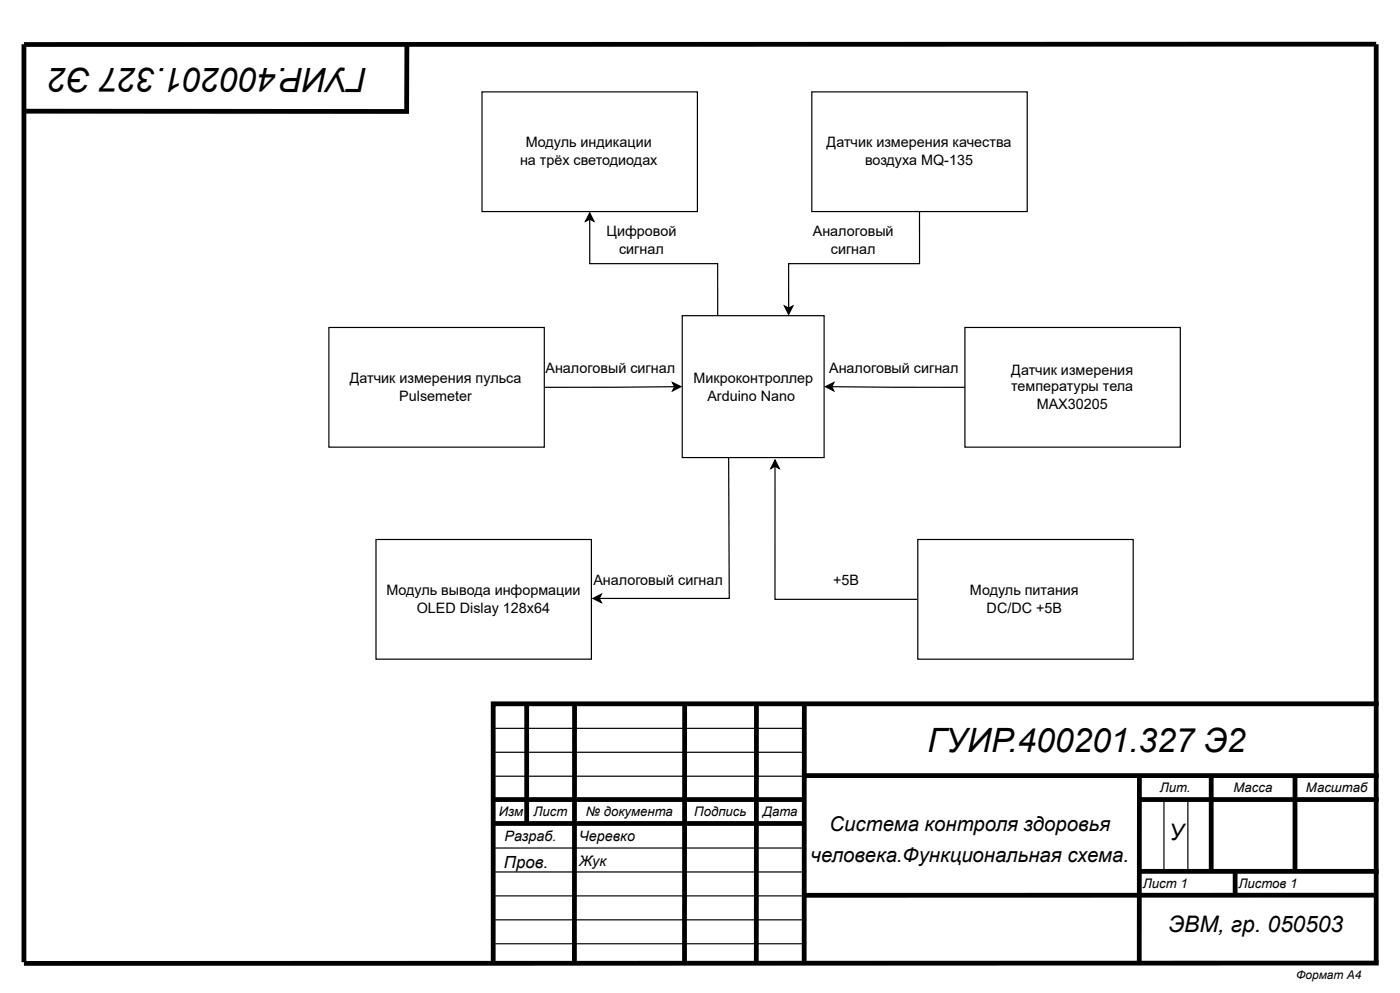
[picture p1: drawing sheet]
<svg xmlns="http://www.w3.org/2000/svg" width="297mm" height="211mm" viewBox="0 0 297 211" stroke-linecap="round" stroke-linejoin="round" font-family="sans-serif">
<defs><g id="words">
<g font-size="7.1">
<text x="77.9" y="14.3" transform="rotate(180 77.9 14.3)">ГУИР.400201.327 Э2</text>
<text x="196.8" y="159.4">ГУИР.400201.327 Э2</text>
</g>
<g font-size="4.8">
<text x="248" y="178.2">У</text>
<text x="247.9" y="197.8">ЭВМ, гр. 050503</text>
</g>
<g font-size="4.3">
<text x="176" y="176.2">Система контроля здоровья</text>
<text x="172" y="182.8">человека.Функциональная схема.</text>
</g>
<text font-size="3.6" x="106.9" y="184.1">Пров.</text>
<g font-size="3">
<text x="110.3" y="35">на трёх светодиодах</text>
<text x="111.5" y="31.2">Модуль индикации</text>
<text x="175.4" y="31.2">Датчик измерения качества</text>
<text x="183.5" y="35">воздуха MQ-135</text>
<text x="128.7" y="50">Цифровой</text>
<text x="131.3" y="53.8">сигнал</text>
<text x="172.4" y="50">Аналоговый</text>
<text x="176.3" y="53.8">сигнал</text>
<text x="74.2" y="81.2">Датчик измерения пульса</text>
<text x="115.7" y="79.2">Аналоговый сигнал</text>
<text x="147.1" y="81.2">Микроконтроллер</text>
<text x="175.9" y="79.2">Аналоговый сигнал</text>
<text x="214.5" y="83">температуры тела</text>
<text x="214.5" y="79.5">Датчик измерения</text>
<text x="84.7" y="85">Pulsemeter</text>
<text x="150.1" y="85">Arduino Nano</text>
<text x="219.9" y="86.8">MAX30205</text>
<text x="125.9" y="124.1">Аналоговый сигнал</text>
<text x="176.7" y="124.1">+5В</text>
<text x="82" y="126.2">Модуль вывода информации</text>
<text x="88.4" y="130">OLED Dislay 128x64</text>
<text x="205.8" y="126.2">Модуль питания</text>
<text x="209.3" y="130">DC/DC +5В</text>
<text x="107" y="178.5">Разраб.</text>
<text x="122.9" y="178.5">Черевко</text>
<text x="122.9" y="183.8">Жук</text>
</g>
<g font-size="2.8">
<text x="105.8" y="173.1">Изм</text>
<text x="113.2" y="173.1">Лист</text>
<text x="124.3" y="173.1">№ документа</text>
<text x="147.3" y="173.1">Подпись</text>
<text x="161.8" y="173.1">Дата</text>
<text x="246" y="168.1">Лит.</text>
<text x="261.7" y="168.1">Масса</text>
<text x="277.1" y="168.1">Масштаб</text>
<text x="242.5" y="188.4">Лист 1</text>
<text x="262.8" y="188.4">Листов 1</text>
</g>
<text font-size="2.5" x="275" y="207.7">Формат А4</text>
</g></defs>
<g fill="none" stroke="#000" stroke-width="1" stroke-linecap="butt">
<path d="M5.1 9.4h286.9v194.7M5.1 9.4v194.7M86.3 9.4v14.2h-81.2M111.7 149.3v25.4M121.9 149.3v54.8M145.2 149.3v54.8M160.5 149.3v54.8M170.6 149.3v54.8M292.5 149.3h-187.9v55M104.6 174.7h66M104.6 169.6h66M170.6 164.5h121.9"/>
<path d="M241.7 169.6h50.8M241.7 164.5v39.6M257 164.5v20.3M274.7 164.5v20.3M241.7 184.8h50.8M262 184.8v5.1M292 189.9h-121.1M292.5 204.3l-287.4 .1"/>
</g>
<path d="M152.3 92.2l.9 1.8-.9-.5-.9 .5zM152.3 93.5v3.6M104.8 159.6h66M104.8 154.5h66M104.8 179.9h66M104.8 164.7h66M246.9 169.7v15.3M252 169.7v15.3M104.8 195.1h66M104.8 190.1h66.2M104.8 185h66M104.8 200.2h66" fill="none" stroke="#000" stroke-width=".25"/>
<path d="M152.3 92.2l.9 1.8-.9-.5-.9 .5z" fill="#000"/>
<path d="M144.7 67h30.1v30.1h-30.1z" fill="#fff"/>
<path d="M144.7 67h30.1v30.1h-30.1zM142.7 81.2l1.8 .8-1.8 .9 .4-.9zM143.1 82l-27.6 .2" fill="none" stroke="#000" stroke-width=".25"/>
<path d="M142.7 81.2l1.8 .8-1.8 .9 .4-.9z" fill="#000"/>
<path d="M69.8 69.5h45.7v25.4h-45.7z" fill="#fff"/>
<path d="M69.8 69.5h45.7v25.4h-45.7zM175.1 82l1.8-.8-.4 .8 .4 .9zM176.5 82l28.2 .2" fill="none" stroke="#000" stroke-width=".25"/>
<path d="M175.1 82l1.8-.8-.4 .8 .4 .9z" fill="#000"/>
<path d="M204.7 69.5h45.7v25.4h-45.7z" fill="#fff"/>
<path d="M195.1 44.9v11h-27.8v9.5M166.4 64.9l.9 .5 .9-.5-.9 1.8zM204.7 69.5h45.7v25.4h-45.7z" fill="none" stroke="#000" stroke-width=".25"/>
<path d="M166.4 64.9l.9 .5 .9-.5-.9 1.8z" fill="#000"/>
<path d="M172.2 19.5h45.7v25.4h-45.7z" fill="#fff"/>
<path d="M172.2 19.5h45.7v25.4h-45.7z" fill="none" stroke="#000" stroke-width=".25"/>
<path d="M79.8 114.4h45.7v25.4h-45.7z" fill="#fff"/>
<path d="M164.4 97.6l.9 1.8-.9-.5-.9 .5zM164.4 98.9v28.2h30.3M79.8 114.4h45.7v25.4h-45.7z" fill="none" stroke="#000" stroke-width=".25"/>
<path d="M164.4 97.6l.9 1.8-.9-.5-.9 .5z" fill="#000"/>
<path d="M194.7 114.4h45.7v25.4h-45.7z" fill="#fff"/>
<path d="M125.1 45.2l.9 1.7-.9-.4-.9 .4zM125.1 46.5v9.4h27.2v11.1M154.6 97l.1 29.9h-27.6M194.7 114.4h45.7v25.4h-45.7zM125.8 126.9l1.8-.8-.5 .8 .5 .9z" fill="none" stroke="#000" stroke-width=".25"/>
<path d="M125.1 45.2l.9 1.7-.9-.4-.9 .4zM125.8 126.9l1.8-.8-.5 .8 .5 .9z" fill="#000"/>
<path d="M102.3 19.5h45.7v25.4h-45.7z" fill="#fff"/>
<path d="M102.3 19.5h45.7v25.4h-45.7z" fill="none" stroke="#000" stroke-width=".25"/>
<use href="#words"/>
</svg>
